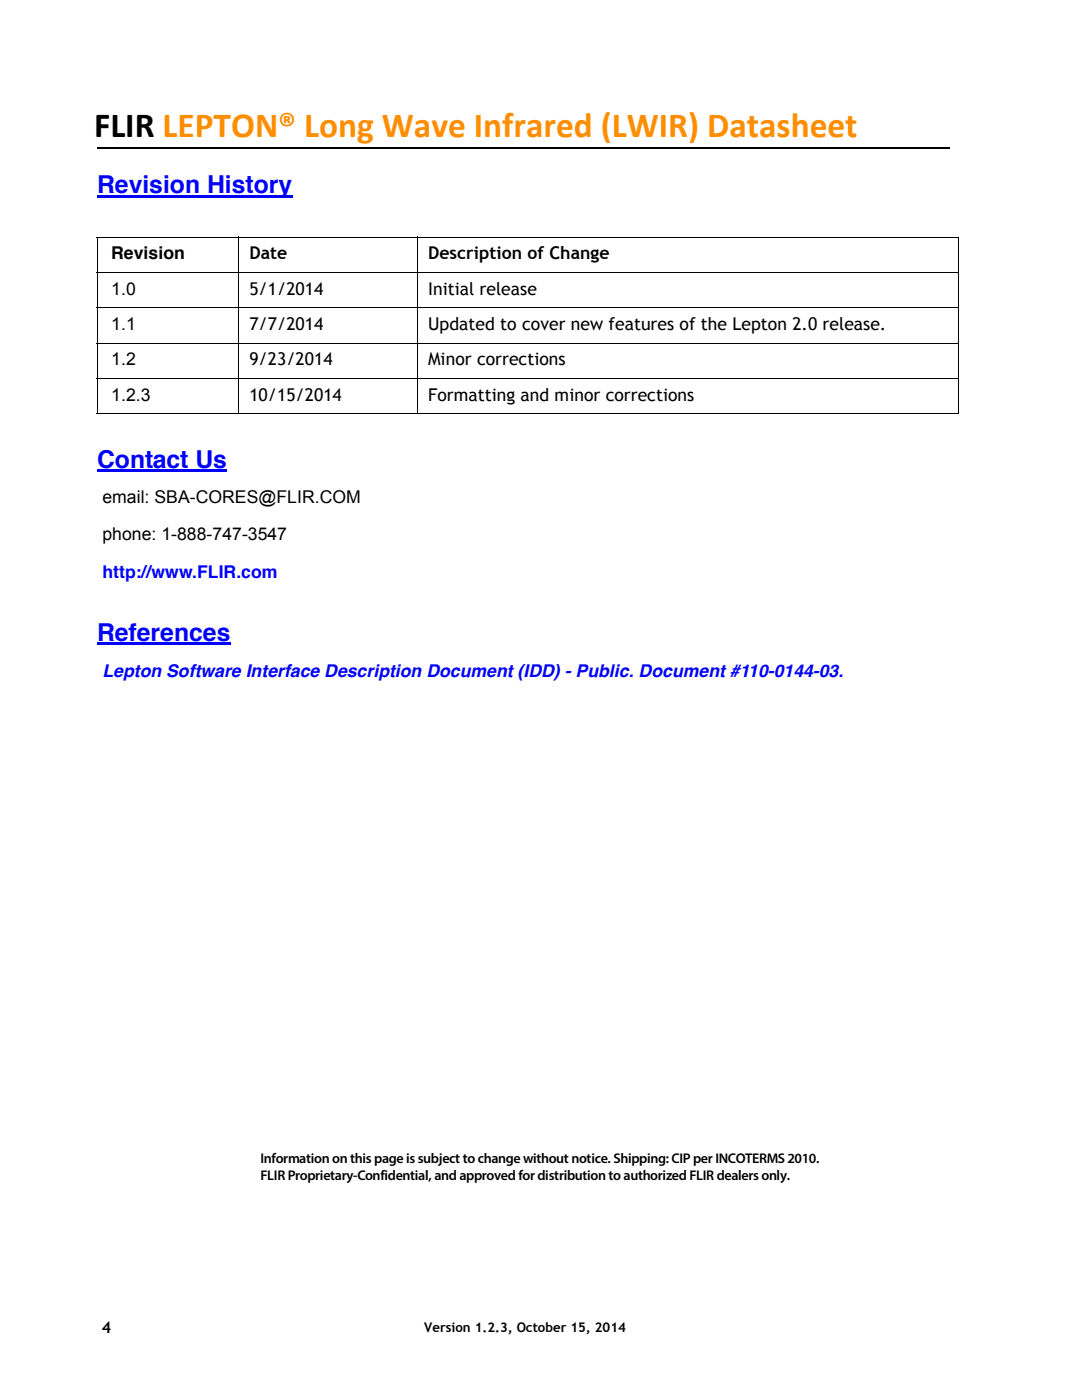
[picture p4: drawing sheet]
<svg xmlns="http://www.w3.org/2000/svg" width="216mm" height="279mm" viewBox="0 0 216 279" stroke-linecap="round" stroke-linejoin="round" font-family="sans-serif">
<defs><g id="words">
<text font-size="7" x="18.8" y="27.4">FLIR LEPTON® Long Wave Infrared (LWIR) Datasheet</text>
<g font-size="4.9" fill="#00f">
<text x="19.4" y="38.6">Revision History</text>
<text x="19.4" y="93.3">Contact Us</text>
<text x="19.4" y="127.9">References</text>
</g>
<g font-size="3.5">
<text x="22.2" y="51.8">Revision</text>
<text x="49.8" y="51.8">Date</text>
<text x="85.4" y="51.8">Description of Change</text>
<text x="22.2" y="58.8">1.0</text>
<text x="49.8" y="58.8">5/1/2014</text>
<text x="85.4" y="58.8">Initial release</text>
<text x="22.2" y="65.9">1.1</text>
<text x="49.8" y="65.9">7/7/2014</text>
<text x="85.4" y="65.9">Updated to cover new features of the Lepton 2.0 release.</text>
<text x="22.2" y="72.9">1.2</text>
<text x="49.8" y="72.9">9/23/2014</text>
<text x="85.4" y="72.9">Minor corrections</text>
<text x="22.2" y="80">1.2.3</text>
<text x="49.8" y="80">10/15/2014</text>
<text x="85.4" y="80">Formatting and minor corrections</text>
<text x="20.4" y="100.5">email: SBA-CORES@FLIR.COM</text>
<text x="20.4" y="107.9">phone: 1-888-747-3547</text>
</g>
<g font-size="3.5" fill="#00f">
<text x="20.4" y="115.3">http://www.FLIR.com</text>
<text x="20.4" y="135">Lepton Software Interface Description Document (IDD) - Public. Document #110-0144-03.</text>
</g>
<text font-size="3.2" x="20.3" y="266">4</text>
<g font-size="2.8">
<text x="52" y="232.1">Information on this page is subject to change without notice. Shipping: CIP per INCOTERMS 2010.</text>
<text x="52" y="235.5">FLIR Proprietary-Confidential, and approved for distribution to authorized FLIR dealers only.</text>
</g>
<text font-size="2.6" x="84.7" y="265.8">Version 1.2.3, October 15, 2014</text>
</g></defs>
<path d="M19.3 29.5h170.1" fill="none" stroke="#000" stroke-width=".36"/>
<g fill="#00f">
<path d="M19.4 38.9h38.9v.5h-38.9z"/>
<path d="M19.4 93.6h25.9v.5h-25.9z"/>
<path d="M19.4 128.1h26.6v.6h-26.6z"/>
</g>
<path d="M19.3 47.3h172M19.3 54.4h172M19.4 47.4v35.1M47.6 47.2v35.5M83.3 47.2v35.5M191.2 47.4v35.1M19.3 61.4h172M19.3 68.5h172M19.3 75.5h172M19.3 82.6h172" fill="none" stroke="#000" stroke-width=".2"/>
<use href="#words"/>
</svg>
